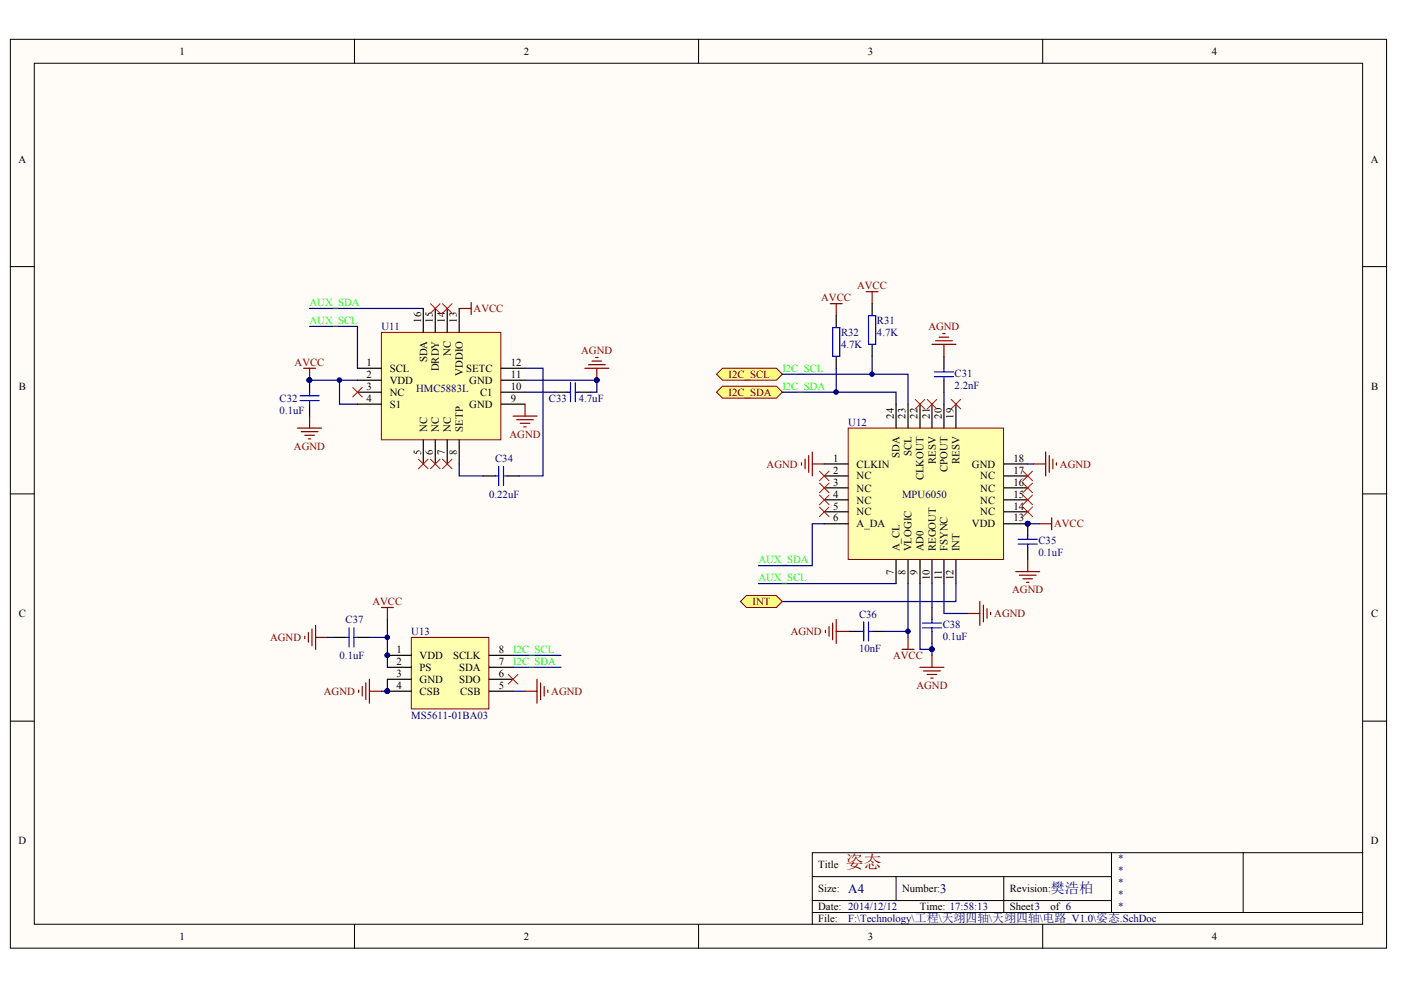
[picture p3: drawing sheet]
<svg xmlns="http://www.w3.org/2000/svg" width="297mm" height="210mm" viewBox="0 0 297 210" stroke-linecap="round" stroke-linejoin="round" font-family="sans-serif">
<defs><g id="words">
<text font-size="3.8" fill="#800000" x="179.3" y="184.1">姿态</text>
<text font-size="3" fill="#000080" x="222.7" y="189.3">樊浩柏</text>
<g font-size="2.7" fill="#000080">
<text x="179.8" y="189.3">A4</text>
<text x="199.4" y="189.3">3</text>
</g>
<g font-size="2.3">
<text x="38.1" y="11.6">1</text>
<text x="111.1" y="11.6">2</text>
<text x="184" y="11.6">3</text>
<text x="257" y="11.6">4</text>
<text x="3.9" y="34.5">A</text>
<text x="290.7" y="34.5">A</text>
<text x="89.3" y="68.4" transform="rotate(-90 89.3 68.4)">16</text>
<text x="91.8" y="68.4" transform="rotate(-90 91.8 68.4)">15</text>
<text x="94.3" y="68.4" transform="rotate(-90 94.3 68.4)">14</text>
<text x="96.9" y="68.4" transform="rotate(-90 96.9 68.4)">13</text>
<text x="77.7" y="77.6">1</text>
<text x="90.5" y="76.8" transform="rotate(-90 90.5 76.8)">SDA</text>
<text x="95.6" y="75.4" transform="rotate(-90 95.6 75.4)">NC</text>
<text x="108.3" y="77.6">12</text>
<text x="4" y="82.7">B</text>
<text x="77.7" y="80.1">2</text>
<text x="77.7" y="82.7">3</text>
<text x="82.6" y="78.9">SCL</text>
<text x="82.6" y="81.4">VDD</text>
<text x="82.6" y="83.9">NC</text>
<text x="93.1" y="78.7" transform="rotate(-90 93.1 78.7)">DRDY</text>
<text x="98.1" y="79.6" transform="rotate(-90 98.1 79.6)">VDDIO</text>
<text x="98.9" y="78.9">SETC</text>
<text x="99.5" y="81.4">GND</text>
<text x="101.8" y="83.9">C1</text>
<text x="108.3" y="82.7">10</text>
<text x="108.3" y="80.1">11</text>
<text x="290.7" y="82.7">B</text>
<text x="77.7" y="85.2">4</text>
<text x="82.6" y="86.5">S1</text>
<text x="99.5" y="86.5">GND</text>
<text x="108.3" y="85.2">9</text>
<text x="189.5" y="88.7" transform="rotate(-90 189.5 88.7)">24</text>
<text x="192" y="88.7" transform="rotate(-90 192 88.7)">23</text>
<text x="194.5" y="88.7" transform="rotate(-90 194.5 88.7)">22</text>
<text x="197.1" y="88.7" transform="rotate(-90 197.1 88.7)">21</text>
<text x="199.7" y="88.7" transform="rotate(-90 199.7 88.7)">20</text>
<text x="202.2" y="88.7" transform="rotate(-90 202.2 88.7)">19</text>
<text x="90.5" y="91.5" transform="rotate(-90 90.5 91.5)">NC</text>
<text x="93.1" y="91.5" transform="rotate(-90 93.1 91.5)">NC</text>
<text x="95.6" y="91.5" transform="rotate(-90 95.6 91.5)">NC</text>
<text x="98.1" y="91.5" transform="rotate(-90 98.1 91.5)">SETP</text>
<text x="89.3" y="96.5" transform="rotate(-90 89.3 96.5)">5</text>
<text x="91.8" y="96.5" transform="rotate(-90 91.8 96.5)">6</text>
<text x="94.3" y="96.5" transform="rotate(-90 94.3 96.5)">7</text>
<text x="96.9" y="96.5" transform="rotate(-90 96.9 96.5)">8</text>
<text x="176.6" y="97.9">1</text>
<text x="176.6" y="100.4">2</text>
<text x="181.6" y="99.1">CLKIN</text>
<text x="181.6" y="101.7">NC</text>
<text x="190.7" y="97.1" transform="rotate(-90 190.7 97.1)">SDA</text>
<text x="193.3" y="96.7" transform="rotate(-90 193.3 96.7)">SCL</text>
<text x="195.8" y="101.8" transform="rotate(-90 195.8 101.8)">CLKOUT</text>
<text x="198.4" y="98.4" transform="rotate(-90 198.4 98.4)">RESV</text>
<text x="200.9" y="100.1" transform="rotate(-90 200.9 100.1)">CPOUT</text>
<text x="203.5" y="98.4" transform="rotate(-90 203.5 98.4)">RESV</text>
<text x="206.1" y="99.1">GND</text>
<text x="207.8" y="101.7">NC</text>
<text x="214.9" y="100.4">17</text>
<text x="214.9" y="97.9">18</text>
<text x="176.6" y="103">3</text>
<text x="176.6" y="105.5">4</text>
<text x="181.6" y="104.2">NC</text>
<text x="181.6" y="106.8">NC</text>
<text x="207.8" y="106.8">NC</text>
<text x="207.8" y="104.2">NC</text>
<text x="214.9" y="105.5">15</text>
<text x="214.9" y="103">16</text>
<text x="176.6" y="108">5</text>
<text x="176.6" y="110.6">6</text>
<text x="181.6" y="109.3">NC</text>
<text x="181.6" y="111.8">A_DA</text>
<text x="206.1" y="111.8">VDD</text>
<text x="207.8" y="109.3">NC</text>
<text x="214.9" y="110.6">13</text>
<text x="214.9" y="108">14</text>
<text x="190.7" y="116.9" transform="rotate(-90 190.7 116.9)">A_CL</text>
<text x="193.3" y="116.9" transform="rotate(-90 193.3 116.9)">VLOGIC</text>
<text x="195.8" y="116.9" transform="rotate(-90 195.8 116.9)">AD0</text>
<text x="198.4" y="116.9" transform="rotate(-90 198.4 116.9)">REGOUT</text>
<text x="200.9" y="116.9" transform="rotate(-90 200.9 116.9)">FSYNC</text>
<text x="203.5" y="116.9" transform="rotate(-90 203.5 116.9)">INT</text>
<text x="189.5" y="121.8" transform="rotate(-90 189.5 121.8)">7</text>
<text x="192" y="121.8" transform="rotate(-90 192 121.8)">8</text>
<text x="194.5" y="121.8" transform="rotate(-90 194.5 121.8)">9</text>
<text x="197.1" y="123" transform="rotate(-90 197.1 123)">10</text>
<text x="199.7" y="123" transform="rotate(-90 199.7 123)">11</text>
<text x="202.2" y="123" transform="rotate(-90 202.2 123)">12</text>
<text x="4" y="130.9">C</text>
<text x="290.7" y="130.9">C</text>
<text x="84" y="138.5">1</text>
<text x="84" y="141">2</text>
<text x="84" y="143.5">3</text>
<text x="89" y="139.7">VDD</text>
<text x="89" y="142.3">PS</text>
<text x="96.1" y="139.7">SCLK</text>
<text x="97.3" y="142.3">SDA</text>
<text x="105.7" y="143.5">6</text>
<text x="105.7" y="141">7</text>
<text x="105.7" y="138.5">8</text>
<text x="84" y="146.1">4</text>
<text x="89" y="144.8">GND</text>
<text x="89" y="147.3">CSB</text>
<text x="97.3" y="144.8">SDO</text>
<text x="97.6" y="147.3">CSB</text>
<text x="105.7" y="146.1">5</text>
<text x="3.9" y="179">D</text>
<text x="290.7" y="179">D</text>
<text x="173.5" y="184.1">Title</text>
<text x="173.5" y="189.2">Size:</text>
<text x="191.3" y="189.2">Number:</text>
<text x="214.1" y="189.2">Revision:</text>
<text x="173.5" y="193">Date: 2014/12/12</text>
<text x="173.5" y="195.5">File:</text>
<text x="195.1" y="193">Time: 17:58:13</text>
<text x="214.1" y="193">Sheet3</text>
<text x="222.7" y="193">of 6</text>
<text x="38.1" y="199.3">1</text>
<text x="111.1" y="199.3">2</text>
<text x="184" y="199.3">3</text>
<text x="257" y="199.3">4</text>
</g>
<g font-size="2.3" fill="#0f0">
<text x="65.6" y="64.9">AUX_SDA</text>
<text x="65.6" y="68.7">AUX_SCL</text>
<text x="165.9" y="78.9">I2C_SCL</text>
<text x="165.9" y="82.7">I2C_SDA</text>
<text x="160.8" y="119.4">AUX_SDA</text>
<text x="160.8" y="123.2">AUX_SCL</text>
<text x="108.8" y="138.5">I2C_SCL</text>
<text x="108.8" y="141">I2C_SDA</text>
</g>
<g font-size="2.3" fill="#800000">
<text x="174.1" y="63.9">AVCC</text>
<text x="181.7" y="61.4">AVCC</text>
<text x="100.4" y="66.2">AVCC</text>
<text x="196.8" y="70">AGND</text>
<text x="62.5" y="77.6">AVCC</text>
<text x="123.2" y="75">AGND</text>
<text x="154.5" y="83.9">I2C_SDA</text>
<text x="154.5" y="80.1">I2C_SCL</text>
<text x="62.3" y="95.3">AGND</text>
<text x="108" y="92.8">AGND</text>
<text x="162.5" y="99.1">AGND</text>
<text x="224.7" y="99.1">AGND</text>
<text x="223.5" y="111.8">AVCC</text>
<text x="214.6" y="125.8">AGND</text>
<text x="79" y="128.3">AVCC</text>
<text x="159.5" y="128.3">INT</text>
<text x="210.8" y="130.9">AGND</text>
<text x="57.3" y="135.9">AGND</text>
<text x="167.6" y="134.7">AGND</text>
<text x="189.4" y="139.7">AVCC</text>
<text x="68.7" y="147.3">AGND</text>
<text x="116.9" y="147.3">AGND</text>
<text x="194.3" y="146.1">AGND</text>
</g>
<g font-size="2.3" fill="#000080">
<text x="80.9" y="70">U11</text>
<text x="178.3" y="71.2">R32</text>
<text x="185.9" y="68.7">R31</text>
<text x="185.9" y="71.2">4.7K</text>
<text x="178.3" y="73.8">4.7K</text>
<text x="88.2" y="83.2">HMC5883L</text>
<text x="202.4" y="79.9">C31</text>
<text x="202.4" y="82.4">2.2nF</text>
<text x="59.3" y="85.2">C32</text>
<text x="59.3" y="87.7">0.1uF</text>
<text x="116.4" y="85.2">C33</text>
<text x="122.7" y="85.2">4.7uF</text>
<text x="179.8" y="90.3">U12</text>
<text x="105" y="97.9">C34</text>
<text x="103.7" y="105.5">0.22uF</text>
<text x="191.3" y="105.5">MPU6050</text>
<text x="220.2" y="115.4">C35</text>
<text x="220.2" y="117.9">0.1uF</text>
<text x="182.1" y="131.1">C36</text>
<text x="73.3" y="132.1">C37</text>
<text x="87.2" y="134.7">U13</text>
<text x="199.9" y="133.1">C38</text>
<text x="199.9" y="135.7">0.1uF</text>
<text x="72" y="139.7">0.1uF</text>
<text x="182.1" y="138.2">10nF</text>
<text x="87.2" y="152.4">MS5611-01BA03</text>
<text x="236.9" y="182.9">*</text>
<text x="236.9" y="185.4">*</text>
<text x="236.9" y="187.9">*</text>
<text x="236.9" y="190.5">*</text>
<text x="179.8" y="195.5">F:\Technology\工程\天翊四轴\天翊四轴\电路_V1.0\姿态.SchDoc</text>
<text x="236.9" y="193">*</text>
</g>
</g></defs>
<g fill="#fffcf8" stroke="#000" stroke-width=".21">
<path d="M2.2 8.3h291.8v192.7h-291.8z"/>
<path d="M7.3 13.4h281.6v182.6h-281.6z"/>
</g>
<g fill="none" stroke="#000" stroke-width=".21">
<path d="M75.2 8.3v5.1M148.1 8.3v5.1M221.1 8.3v5.1M2.2 56.5h5.1M289 56.5h5M2.2 104.7h5.1M289 104.7h5M2.2 152.9h5.1M289 152.9h5M75.2 196v5.1M148.1 196v5.1M172.2 185.9h63.5"/>
<path d="M172.2 193.5h116.8M172.2 190.9h63.5M190 185.9v5M212.8 185.9v7.6M221.1 196v5.1M235.7 180.8v12.7M263.6 180.8h-91.4v15.2M289 180.8h-25.4v12.7"/>
</g>
<path d="M179.8 90.8h33v27.8h-33z" fill="#ffffb0" stroke="#800000" stroke-width=".21"/>
<g fill="none" stroke="#000" stroke-width=".25">
<path d="M177.3 66.9v2.6M177.3 75.5v2.6M184.9 64.4v2.5M184.9 73v2.5M200.1 75.5v2.6M174.8 98.4h5M190 85.7v5.1M192.5 85.7v5.1M195.1 85.7v5.1M197.6 85.7v5.1M200.1 80.6v2.6M200.1 85.7v5.1"/>
<path d="M202.7 85.7v5.1M212.8 98.4h5.1M174.8 100.9h5M174.8 103.4h5M174.8 106h5M174.8 108.5h5M174.8 111.1h5M190 118.7v5M192.5 118.7v5M195.1 118.7v5M197.6 118.7v5M200.1 118.7v5"/>
<path d="M202.7 118.7v5M212.8 100.9h5.1M212.8 103.4h5.1M212.8 106h5.1M212.8 108.5h5.1M212.8 111.1h5.1v2.5M217.9 116.1v2.6M179.8 133.9h2.6M184.9 133.9h2.5M197.6 128.8v2.5M197.6 133.9v2.5"/>
</g>
<circle cx="217.9" cy="111" r=".48" fill="#000080" stroke="#000080" stroke-width=".21"/>
<g fill="none" stroke="#800000" stroke-width=".25">
<path d="M176 64.4h2.6M177.3 64.4v2.5M183.6 61.9h2.6M184.9 61.9v2.5M197.6 73h5.1M198.4 72.2h3.5M199.1 71.5h2M199.9 70.7h.5M200.1 73v2.5M219.2 98.4h2.5M221.7 95.8v5.1M222.5 96.6v3.5"/>
<path d="M223.2 97.4v2M224 98.1v.5M217.9 118.7v2.5M220.4 111.1h2.6M223 109.8v2.5M175 133.6v.5M175.8 132.9v2M176.5 132.1v3.6M177.3 131.3v5.1M177.3 133.9h2.5M191.3 137.7h2.5M192.5 135.1v2.6"/>
<path d="M197.6 138.9v2.6M205.2 130.1h2.5M207.7 127.5v5.1M208.5 128.3v3.5M209.3 129.1v2M210 129.8v.5M215.4 121.2h5M216.1 122h3.6M216.9 122.7h2M217.6 123.5h.6M195.1 141.5h5M195.8 142.2h3.6"/>
<path d="M196.6 143h2M197.3 143.8h.6"/>
</g>
<g fill="none" stroke="#00f" stroke-width=".25">
<path d="M176.5 69.5h1.6v6h-1.6zM184.1 66.9h1.6v6.1h-1.6zM198.1 78.8h4.1M198.1 79.9h4.1M200.1 78.1v.7M200.1 79.9v.7M215.9 114.3h4M215.9 115.4h4M217.9 113.6v.7M217.9 115.4v.7M182.4 133.9h.7M183.1 131.8v4.1"/>
<path d="M184.1 131.8v4.1M184.1 133.9h.8M195.6 132.1h4M195.6 133.1h4M197.6 131.3v.8M197.6 133.1v.8"/>
</g>
<path d="M200.1 83.2v2.5M217.9 98.4h1.3M174.8 111.1h-2.6v8.8h-11.4M217.9 111.1h2.5M160.8 123.7h29.2M197.6 123.7v5.1M200.1 123.7v6.4h5.1M202.7 123.7v3.8h-36.8" fill="none" stroke="#000080" stroke-width=".25"/>
<g fill="none" stroke="#f00" stroke-width=".21">
<path d="M173.7 99.9l2.1 2M175.8 99.9l-2.1 2M194 84.7l2.1 2M196.1 84.7l-2.1 2M196.6 84.7l2 2M198.6 84.7l-2 2M201.7 84.7l2 2M203.7 84.7l-2 2M216.9 99.9l2 2M218.9 99.9l-2 2M173.7 107.5l2.1 2M173.7 105l2.1 2"/>
<path d="M173.7 102.4l2.1 2.1M175.8 107.5l-2.1 2M175.8 105l-2.1 2M175.8 102.4l-2.1 2.1M216.9 102.4l2 2.1M216.9 105l2 2M216.9 107.5l2 2M218.9 102.4l-2 2.1M218.9 105l-2 2M218.9 107.5l-2 2"/>
</g>
<path d="M80.9 70.5h25.3v22.7h-25.3z" fill="#ffffb0" stroke="#800000" stroke-width=".21"/>
<g fill="none" stroke="#000" stroke-width=".25">
<path d="M75.8 78.1h5.1M89.7 65.4v5.1M92.3 65.4v5.1M94.8 65.4v5.1M97.4 65.4v5.1M106.2 78.1h5.1M65.6 80.6v2.6M65.6 85.7v2.5M75.8 80.6h5.1M75.8 83.2h5.1M75.8 85.7h5.1M89.7 93.3v5.1"/>
<path d="M92.3 93.3v5.1M94.8 93.3v5.1M97.4 93.3v5.1M106.2 80.6h5.1M106.2 83.2h5.1M106.2 85.7h5.1M117.7 83.2h2.5M122.7 83.2h2.6M102.4 100.9h2.6M107.5 100.9h2.5"/>
</g>
<g fill="none" stroke="#800000" stroke-width=".25">
<path d="M64.4 78.1h2.5M65.6 78.1v2.5M97.4 65.4h2.5M99.9 64.1v2.6M124 78.1h5.1M124.8 77.3h3.5M125.5 76.6h2.1M126.3 75.8h.5M126.5 78.1v2.5M63.1 90.8h5.1M63.9 91.5h3.5M64.6 92.3h2.1"/>
<path d="M65.4 93h.5M65.6 88.2v2.6M108.8 88.2h5.1M109.5 89h3.6M110.3 89.7h2M111.1 90.5h.5M111.3 85.7v2.5"/>
</g>
<g fill="#000080" stroke="#000080" stroke-width=".21">
<circle cx="65.6" cy="80.6" r=".49"/>
<circle cx="72" cy="80.6" r=".48"/>
<circle cx="126.5" cy="80.6" r=".48"/>
</g>
<path d="M63.6 83.9h4.1M63.6 84.9h4.1M65.6 83.2v.7M65.6 84.9v.8M105.7 98.9v4M106.7 98.9v4M120.2 83.2h.8M121 81.1v4.1M122 81.1v4.1M122 83.2h.7M105 100.9h.7M106.7 100.9h.8" fill="none" stroke="#00f" stroke-width=".25"/>
<path d="M65.6 69.2h10.2v8.9M65.6 65.4h24.1M111.3 78.1h3.8v22.8h-5.1M65.6 80.6h10.2M72 80.6v5.1h3.8M97.4 98.4v2.5h5M111.3 83.2h6.4" fill="none" stroke="#000080" stroke-width=".25"/>
<path d="M74.8 82.1l2 2.1M76.8 82.1l-2 2.1M88.7 97.4l2.1 2M90.8 97.4l-2.1 2M91.3 97.4l2 2M93.3 97.4l-2 2M93.8 97.4l2 2M95.8 97.4l-2 2" fill="none" stroke="#f00" stroke-width=".21"/>
<g fill="#ffff80" stroke="#800000" stroke-width=".21">
<path d="M151.9 83.2l1.3-1.3h11.4l1.3 1.3-1.3 1.2h-11.4z" fill-rule="evenodd"/>
<path d="M151.9 79.3l1.3-1.2h11.4l1.3 1.2-1.3 1.3h-11.4z" fill-rule="evenodd"/>
</g>
<path d="M165.9 83.2h24.1v2.5" fill="none" stroke="#000080" stroke-width=".25"/>
<path d="M157 127.5l1.3-1.2h6.3l1.3 1.2-1.3 1.3h-6.3z" fill-rule="evenodd" fill="#ffff80" stroke="#800000" stroke-width=".21"/>
<path d="M91.3 64.4l2 2M93.3 64.4l-2 2M93.8 64.4l2 2M95.8 64.4l-2 2" fill="none" stroke="#f00" stroke-width=".21"/>
<path d="M165.9 79.3h26.6v6.4M177.3 78.1v5.1M184.9 75.5v3.8M187.4 133.9h5.1M192.5 123.7v11.4M197.6 136.4v1.3" fill="none" stroke="#000080" stroke-width=".25"/>
<g fill="#000080" stroke="#000080" stroke-width=".21">
<circle cx="184.9" cy="79.3" r=".48"/>
<circle cx="177.3" cy="83.1" r=".48"/>
<circle cx="192.5" cy="133.9" r=".48"/>
<circle cx="197.6" cy="137.7" r=".48"/>
</g>
<path d="M169.9 98.1v.5M170.7 97.4v2M171.5 96.6v3.5M172.2 95.8v5.1M172.2 98.4h2.6" fill="none" stroke="#800000" stroke-width=".25"/>
<path d="M87.2 135.1h16.5v15.2h-16.5z" fill="#ffffb0" stroke="#800000" stroke-width=".21"/>
<path d="M70.7 135.1h2.6M75.8 135.1h2.5M82.1 138.9h5.1M103.7 138.9h5.1M82.1 141.5h5.1M82.1 144h5.1M82.1 146.6h5.1M103.7 141.5h5.1M103.7 144h5.1M103.7 146.6h5.1" fill="none" stroke="#000" stroke-width=".25"/>
<g fill="#000080" stroke="#000080" stroke-width=".21">
<circle cx="82.1" cy="138.9" r=".48"/>
<circle cx="82.1" cy="146.5" r=".48"/>
<circle cx="82.1" cy="135.1" r=".48"/>
<circle cx="126.5" cy="80.6" r=".48"/>
<circle cx="197.6" cy="137.7" r=".48"/>
</g>
<path d="M73.3 135.1h.7M74 133.1v4.1M75 133.1v4.1M75 135.1h.8" fill="none" stroke="#00f" stroke-width=".25"/>
<g fill="none" stroke="#800000" stroke-width=".25">
<path d="M64.6 134.9v.5M65.4 134.1v2.1M66.1 133.4v3.5M66.9 132.6v5.1M66.9 135.1h2.5M80.9 128.8h2.5M82.1 128.8v2.5M76 146.3v.5M76.8 145.5v2.1M77.6 144.8v3.5M78.3 144v5.1M78.3 146.6h2.6"/>
<path d="M111.3 146.6h2.6M113.9 144v5.1M114.6 144.8v3.5M115.4 145.5v2.1M116.1 146.3v.5"/>
</g>
<path d="M111.3 80.6h15.2v2.6h-1.2M69.4 135.1h1.3M78.3 135.1h3.8M82.1 131.3v10.2M108.8 138.9h10.1M195.1 123.7v14h2.5v1.2M82.1 144v2.6h-1.2M108.8 141.5h10.1M108.8 146.6h2.5" fill="none" stroke="#000080" stroke-width=".25"/>
<path d="M107.8 143l2 2M109.8 143l-2 2" fill="none" stroke="#f00" stroke-width=".21"/>
<use href="#words"/>
</svg>
